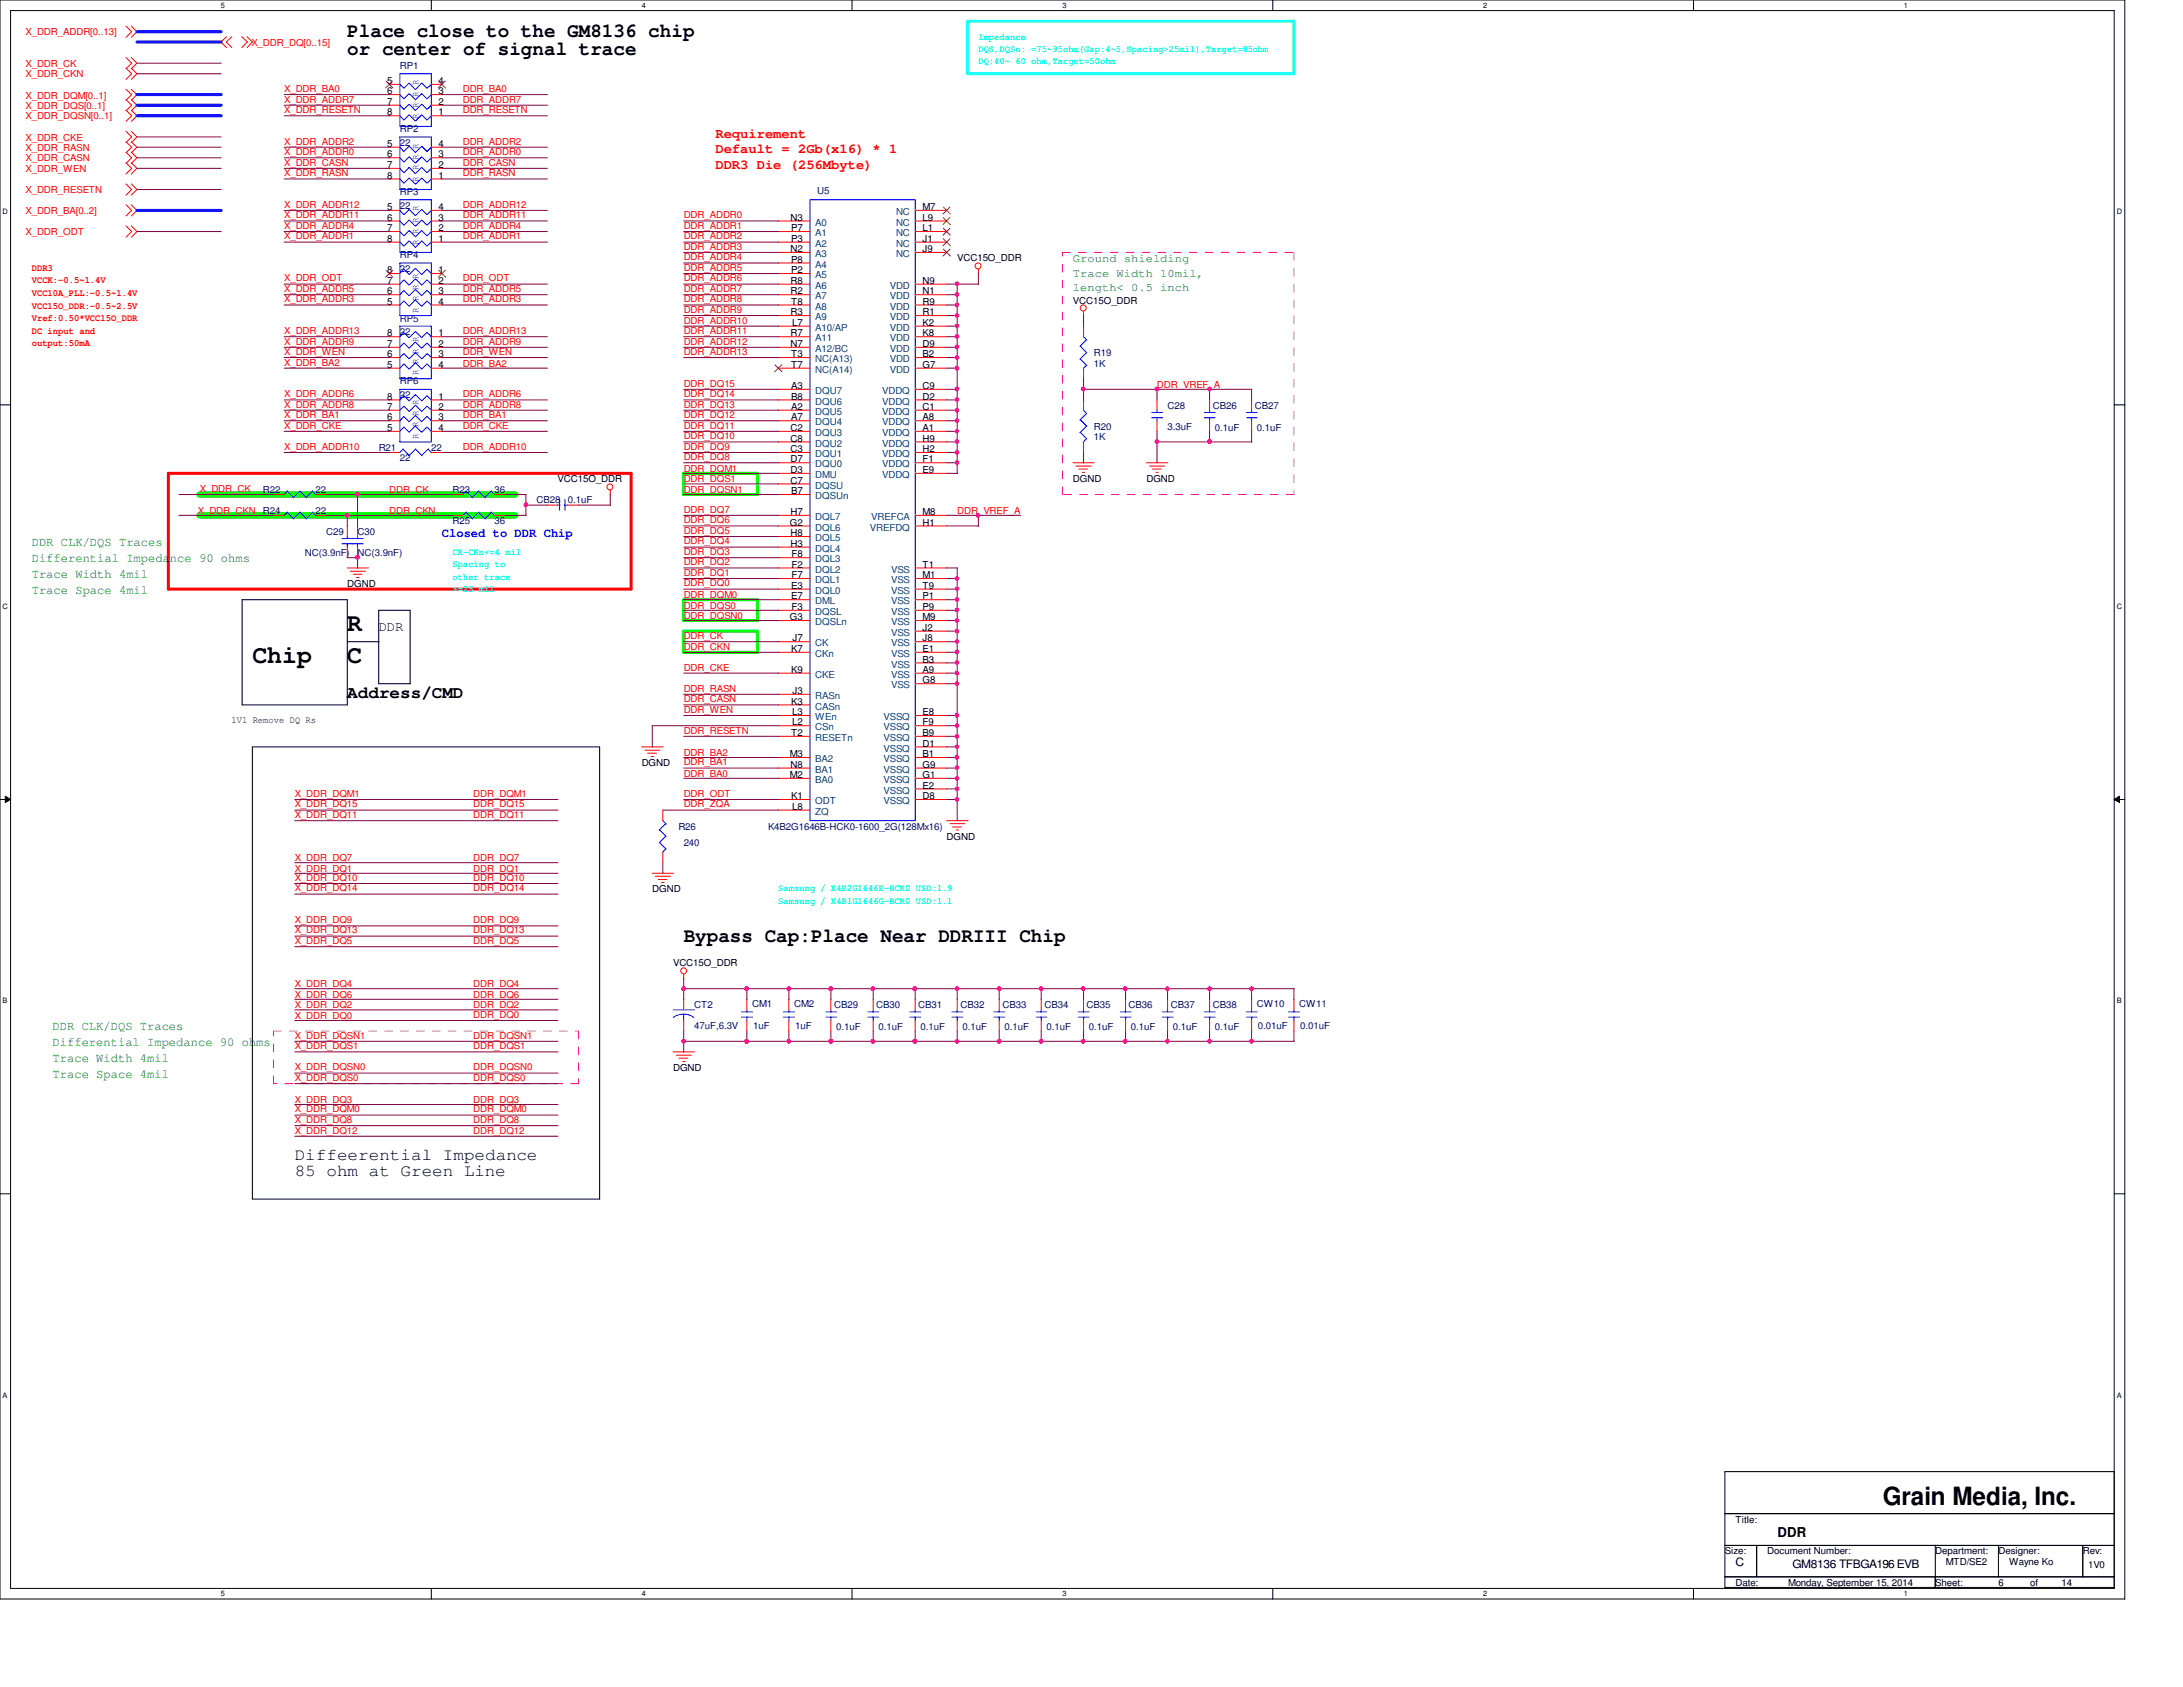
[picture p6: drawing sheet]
<svg xmlns="http://www.w3.org/2000/svg" width="279mm" height="216mm" viewBox="0 0 279 216" stroke-linecap="round" stroke-linejoin="round" font-family="sans-serif">
<defs><g id="words">
<g font-size="3.2">
<text x="44.5" y="80.8">R</text>
<text x="32.3" y="84.8">Chip</text>
<text x="44.5" y="84.8">C</text>
<text x="241" y="192.7">Grain Media, Inc.</text>
</g>
<g font-size="2.5">
<text x="44.5" y="4.8">Place close to the GM8136 chip</text>
<text x="44.5" y="7.1">or center of signal trace</text>
<text x="87.5" y="120.6">Bypass Cap:Place Near DDRIII Chip</text>
</g>
<g font-size="2.2">
<text x="44.5" y="89.3">Address/CMD</text>
<text x="37.7" y="148.5">Diffeerential Impedance</text>
<text x="37.7" y="150.5">85 ohm at Green Line</text>
</g>
<g font-size="1.7" fill="#f00">
<text x="91.6" y="17.7">Requirement</text>
<text x="91.6" y="19.6">Default = 2Gb(x16) * 1</text>
<text x="91.6" y="21.6">DDR3 Die (256Mbyte)</text>
</g>
<g font-size="1.7">
<text x="48.5" y="80.8">DDR</text>
<text x="227.5" y="196.7">DDR</text>
</g>
<g font-size="1.6" fill="#008000">
<text x="4.1" y="69.9">DDR CLK/DQS Traces</text>
<text x="4.1" y="72">Differential Impedance 90 ohms</text>
<text x="4.1" y="74">Trace Width 4mil</text>
<text x="4.1" y="76">Trace Space 4mil</text>
<text x="6.7" y="131.9">DDR CLK/DQS Traces</text>
<text x="6.7" y="133.9">Differential Impedance 90 ohms</text>
<text x="6.7" y="135.9">Trace Width 4mil</text>
<text x="6.7" y="138">Trace Space 4mil</text>
</g>
<text font-size="1.6" fill="#00f" x="56.6" y="68.7">Closed to DDR Chip</text>
<g font-size="1.5" fill="#008000">
<text x="137.3" y="33.5">Ground shielding</text>
<text x="137.3" y="35.4">Trace Width 10mil,</text>
<text x="137.3" y="37.3">length&lt; 0.5 inch</text>
</g>
<g font-size="1.5">
<text x="222.1" y="200.4">C</text>
<text x="229.4" y="200.6">GM8136 TFBGA196 EVB</text>
</g>
<g font-size="1.2" fill="#f00">
<text x="3.3" y="4.5">X_DDR_ADDR[0..13]</text>
<text x="32.2" y="5.9">X_DDR_DQ[0..15]</text>
<text x="3.3" y="8.6">X_DDR_CK</text>
<text x="3.3" y="9.9">X_DDR_CKN</text>
<text x="36.4" y="11.8">X_DDR_BA0</text>
<text x="59.2" y="11.8">DDR_BA0</text>
<text x="3.3" y="12.6">X_DDR_DQM[0..1]</text>
<text x="3.3" y="13.9">X_DDR_DQS[0..1]</text>
<text x="3.3" y="15.3">X_DDR_DQSN[0..1]</text>
<text x="3.3" y="18">X_DDR_CKE</text>
<text x="36.4" y="13.1">X_DDR_ADDR7</text>
<text x="36.4" y="14.5">X_DDR_RESETN</text>
<text x="59.2" y="13.1">DDR_ADDR7</text>
<text x="59.2" y="14.5">DDR_RESETN</text>
<text x="3.3" y="19.3">X_DDR_RASN</text>
<text x="3.3" y="20.7">X_DDR_CASN</text>
<text x="3.3" y="22">X_DDR_WEN</text>
<text x="36.4" y="22.6">X_DDR_RASN</text>
<text x="36.4" y="18.5">X_DDR_ADDR2</text>
<text x="36.4" y="19.9">X_DDR_ADDR0</text>
<text x="36.4" y="21.2">X_DDR_CASN</text>
<text x="59.2" y="22.6">DDR_RASN</text>
<text x="59.2" y="19.9">DDR_ADDR0</text>
<text x="59.2" y="18.5">DDR_ADDR2</text>
<text x="59.2" y="21.2">DDR_CASN</text>
<text x="3.3" y="27.4">X_DDR_BA[0..2]</text>
<text x="3.3" y="24.7">X_DDR_RESETN</text>
<text x="36.4" y="29.3">X_DDR_ADDR4</text>
<text x="36.4" y="27.9">X_DDR_ADDR11</text>
<text x="36.4" y="26.6">X_DDR_ADDR12</text>
<text x="59.2" y="29.3">DDR_ADDR4</text>
<text x="59.2" y="27.9">DDR_ADDR11</text>
<text x="59.2" y="26.6">DDR_ADDR12</text>
<text x="87.5" y="29.3">DDR_ADDR1</text>
<text x="87.5" y="27.9">DDR_ADDR0</text>
<text x="3.3" y="30.1">X_DDR_ODT</text>
<text x="4.1" y="34.7">DDR3</text>
<text x="36.4" y="30.6">X_DDR_ADDR1</text>
<text x="59.2" y="30.6">DDR_ADDR1</text>
<text x="87.5" y="34.7">DDR_ADDR5</text>
<text x="87.5" y="32">DDR_ADDR3</text>
<text x="87.5" y="33.3">DDR_ADDR4</text>
<text x="87.5" y="30.6">DDR_ADDR2</text>
<text x="4.1" y="36.3">VCCK:-0.5~1.4V</text>
<text x="4.1" y="37.9">VCC10A_PLL:-0.5~1.4V</text>
<text x="4.1" y="39.5">VCC15O_DDR:-0.5~2.5V</text>
<text x="4.1" y="41.1">Vref:0.50*VCC15O_DDR</text>
<text x="36.4" y="36">X_DDR_ODT</text>
<text x="36.4" y="37.4">X_DDR_ADDR5</text>
<text x="36.4" y="38.7">X_DDR_ADDR3</text>
<text x="59.2" y="37.4">DDR_ADDR5</text>
<text x="59.2" y="38.7">DDR_ADDR3</text>
<text x="59.2" y="36">DDR_ODT</text>
<text x="87.5" y="38.7">DDR_ADDR8</text>
<text x="87.5" y="41.4">DDR_ADDR10</text>
<text x="87.5" y="40">DDR_ADDR9</text>
<text x="87.5" y="36">DDR_ADDR6</text>
<text x="87.5" y="37.4">DDR_ADDR7</text>
<text x="4.1" y="42.7">DC input and</text>
<text x="4.1" y="44.3">output:50mA</text>
<text x="36.4" y="42.8">X_DDR_ADDR13</text>
<text x="36.4" y="44.1">X_DDR_ADDR9</text>
<text x="36.4" y="46.8">X_DDR_BA2</text>
<text x="36.4" y="45.4">X_DDR_WEN</text>
<text x="59.2" y="45.4">DDR_WEN</text>
<text x="59.2" y="46.9">DDR_BA2</text>
<text x="59.2" y="44.1">DDR_ADDR9</text>
<text x="59.2" y="42.8">DDR_ADDR13</text>
<text x="87.5" y="45.4">DDR_ADDR13</text>
<text x="87.5" y="44.1">DDR_ADDR12</text>
<text x="87.5" y="42.8">DDR_ADDR11</text>
<text x="36.4" y="50.8">X_DDR_ADDR6</text>
<text x="36.4" y="53.5">X_DDR_BA1</text>
<text x="36.4" y="52.2">X_DDR_ADDR8</text>
<text x="59.2" y="52.2">DDR_ADDR8</text>
<text x="59.2" y="53.5">DDR_BA1</text>
<text x="59.2" y="50.8">DDR_ADDR6</text>
<text x="87.5" y="52.2">DDR_DQ13</text>
<text x="87.5" y="53.5">DDR_DQ12</text>
<text x="87.5" y="50.8">DDR_DQ14</text>
<text x="87.5" y="49.5">DDR_DQ15</text>
<text x="148.1" y="49.6">DDR_VREF_A</text>
<text x="36.4" y="54.9">X_DDR_CKE</text>
<text x="36.4" y="57.6">X_DDR_ADDR10</text>
<text x="59.2" y="54.9">DDR_CKE</text>
<text x="59.2" y="57.6">DDR_ADDR10</text>
<text x="87.5" y="58.9">DDR_DQ8</text>
<text x="87.5" y="56.2">DDR_DQ10</text>
<text x="87.5" y="57.6">DDR_DQ9</text>
<text x="87.5" y="54.9">DDR_DQ11</text>
<text x="25.3" y="65.8">X_DDR_CKN</text>
<text x="25.6" y="62.9">X_DDR_CK</text>
<text x="49.8" y="65.8">DDR_CKN</text>
<text x="49.8" y="63.1">DDR_CK</text>
<text x="87.5" y="63.1">DDR_DQSN1</text>
<text x="87.5" y="60.4">DDR_DQM1</text>
<text x="87.5" y="65.6">DDR_DQ7</text>
<text x="87.5" y="61.7">DDR_DQS1</text>
<text x="122.5" y="65.8">DDR_VREF_A</text>
<text x="87.5" y="68.3">DDR_DQ5</text>
<text x="87.5" y="69.7">DDR_DQ4</text>
<text x="87.5" y="71">DDR_DQ3</text>
<text x="87.5" y="67">DDR_DQ6</text>
<text x="87.5" y="75.1">DDR_DQ0</text>
<text x="87.5" y="73.7">DDR_DQ1</text>
<text x="87.5" y="76.5">DDR_DQM0</text>
<text x="87.5" y="72.3">DDR_DQ2</text>
<text x="87.5" y="77.9">DDR_DQS0</text>
<text x="87.5" y="79.2">DDR_DQSN0</text>
<text x="87.5" y="81.8">DDR_CK</text>
<text x="87.5" y="83.1">DDR_CKN</text>
<text x="87.5" y="88.5">DDR_RASN</text>
<text x="87.5" y="85.8">DDR_CKE</text>
<text x="87.5" y="89.9">DDR_CASN</text>
<text x="87.5" y="91.2">DDR_WEN</text>
<text x="87.5" y="93.9">DDR_RESETN</text>
<text x="37.7" y="102">X_DDR_DQM1</text>
<text x="60.6" y="102">DDR_DQM1</text>
<text x="87.5" y="96.7">DDR_BA2</text>
<text x="87.5" y="98">DDR_BA1</text>
<text x="87.5" y="99.4">DDR_BA0</text>
<text x="87.5" y="102">DDR_ODT</text>
<text x="37.7" y="103.3">X_DDR_DQ15</text>
<text x="37.7" y="104.7">X_DDR_DQ11</text>
<text x="60.6" y="103.3">DDR_DQ15</text>
<text x="60.6" y="104.7">DDR_DQ11</text>
<text x="87.5" y="103.3">DDR_ZQA</text>
<text x="37.7" y="111.5">X_DDR_DQ1</text>
<text x="37.7" y="110.2">X_DDR_DQ7</text>
<text x="37.7" y="112.7">X_DDR_DQ10</text>
<text x="60.6" y="111.5">DDR_DQ1</text>
<text x="60.6" y="110.2">DDR_DQ7</text>
<text x="60.6" y="112.7">DDR_DQ10</text>
<text x="37.7" y="114.1">X_DDR_DQ14</text>
<text x="37.7" y="119.5">X_DDR_DQ13</text>
<text x="37.7" y="118.2">X_DDR_DQ9</text>
<text x="60.6" y="118.2">DDR_DQ9</text>
<text x="60.6" y="114.1">DDR_DQ14</text>
<text x="60.6" y="119.5">DDR_DQ13</text>
<text x="37.7" y="120.8">X_DDR_DQ5</text>
<text x="60.6" y="120.8">DDR_DQ5</text>
<text x="37.7" y="129">X_DDR_DQ2</text>
<text x="37.7" y="130.4">X_DDR_DQ0</text>
<text x="37.7" y="126.4">X_DDR_DQ4</text>
<text x="37.7" y="127.7">X_DDR_DQ6</text>
<text x="60.6" y="130.3">DDR_DQ0</text>
<text x="60.6" y="126.4">DDR_DQ4</text>
<text x="60.6" y="127.7">DDR_DQ6</text>
<text x="60.6" y="129">DDR_DQ2</text>
<text x="37.7" y="132.9">X_DDR_DQSN1</text>
<text x="37.7" y="137">X_DDR_DQSN0</text>
<text x="37.7" y="134.3">X_DDR_DQS1</text>
<text x="60.6" y="132.9">DDR_DQSN1</text>
<text x="60.6" y="137">DDR_DQSN0</text>
<text x="60.6" y="134.3">DDR_DQS1</text>
<text x="37.7" y="142.4">X_DDR_DQM0</text>
<text x="37.7" y="138.3">X_DDR_DQS0</text>
<text x="37.7" y="143.7">X_DDR_DQ8</text>
<text x="37.7" y="141.1">X_DDR_DQ3</text>
<text x="60.6" y="138.3">DDR_DQS0</text>
<text x="60.6" y="142.4">DDR_DQM0</text>
<text x="60.6" y="143.7">DDR_DQ8</text>
<text x="60.6" y="141.1">DDR_DQ3</text>
<text x="37.7" y="145.1">X_DDR_DQ12</text>
<text x="60.6" y="145.1">DDR_DQ12</text>
</g>
<g font-size="1.2" fill="#0ff">
<text x="125.2" y="5.1">Impedance</text>
<text x="125.2" y="6.6">DQS,DQSn: =75~95ohm(Gap:4~5,Spacing&gt;25mil),Target=85ohm</text>
<text x="125.2" y="8.2">DQ:40~ 60 ohm,Target=50ohm</text>
<text x="57.9" y="71">CK-CKn&lt;=4 mil</text>
<text x="57.9" y="72.6">Spacing to</text>
<text x="57.9" y="74.2">other trace</text>
<text x="57.9" y="75.7">&gt;=25 mil</text>
<text x="99.6" y="114.1">Samsung / K4B2G1646E-HCK0 USD:1.9</text>
<text x="99.6" y="115.7">Samsung / K4B1G1646G-BCK0 USD:1.1</text>
</g>
<g font-size="1.2">
<text x="49.6" y="10.8">5</text>
<text x="56.1" y="10.8">4</text>
<text x="49.6" y="12.1">6</text>
<text x="49.6" y="13.4">7</text>
<text x="49.6" y="14.8">8</text>
<text x="56.1" y="14.8">1</text>
<text x="56.1" y="13.4">2</text>
<text x="56.1" y="12.1">3</text>
<text x="49.6" y="18.8">5</text>
<text x="49.6" y="20.2">6</text>
<text x="49.6" y="21.5">7</text>
<text x="49.6" y="22.9">8</text>
<text x="56.1" y="22.9">1</text>
<text x="56.1" y="21.5">2</text>
<text x="56.1" y="20.2">3</text>
<text x="56.1" y="18.8">4</text>
<text x="49.6" y="26.9">5</text>
<text x="49.6" y="28.2">6</text>
<text x="49.6" y="29.6">7</text>
<text x="56.1" y="29.6">2</text>
<text x="56.1" y="28.2">3</text>
<text x="56.1" y="26.9">4</text>
<text x="101.2" y="28.2">N3</text>
<text x="101.3" y="29.6">P7</text>
<text x="118.1" y="26.9">M7</text>
<text x="118.1" y="29.6">L1</text>
<text x="118.1" y="28.2">L9</text>
<text x="49.6" y="30.9">8</text>
<text x="49.6" y="35">8</text>
<text x="56.1" y="30.9">1</text>
<text x="56.1" y="35">1</text>
<text x="101.2" y="32.3">N2</text>
<text x="101.3" y="35">P2</text>
<text x="101.3" y="30.9">P3</text>
<text x="101.3" y="33.6">P8</text>
<text x="118.1" y="30.9">J1</text>
<text x="118.1" y="32.3">J9</text>
<text x="122.5" y="33.4">VCC15O_DDR</text>
<text x="49.6" y="39">5</text>
<text x="49.6" y="37.7">6</text>
<text x="49.6" y="36.3">7</text>
<text x="56.1" y="36.3">2</text>
<text x="56.1" y="37.7">3</text>
<text x="56.1" y="39">4</text>
<text x="101.2" y="37.7">R2</text>
<text x="101.2" y="40.3">R3</text>
<text x="101.2" y="36.3">R8</text>
<text x="101.3" y="39">T8</text>
<text x="101.4" y="41.7">L7</text>
<text x="118.1" y="40.3">R1</text>
<text x="118.1" y="39">R9</text>
<text x="118.1" y="37.7">N1</text>
<text x="118.1" y="36.3">N9</text>
<text x="118.1" y="41.7">K2</text>
<text x="137.3" y="38.9">VCC15O_DDR</text>
<text x="49.6" y="47.1">5</text>
<text x="49.6" y="45.7">6</text>
<text x="49.6" y="44.4">7</text>
<text x="49.6" y="43.1">8</text>
<text x="56.1" y="43.1">1</text>
<text x="56.1" y="44.4">2</text>
<text x="56.1" y="45.7">3</text>
<text x="56.1" y="47.1">4</text>
<text x="101.2" y="43.1">R7</text>
<text x="101.2" y="44.4">N7</text>
<text x="101.3" y="45.7">T3</text>
<text x="101.3" y="47.1">T7</text>
<text x="118.1" y="45.7">B2</text>
<text x="118.1" y="44.4">D9</text>
<text x="118.1" y="47.1">G7</text>
<text x="118.1" y="43.1">K8</text>
<text x="49.6" y="53.8">6</text>
<text x="49.6" y="52.5">7</text>
<text x="49.6" y="51.1">8</text>
<text x="56.1" y="51.1">1</text>
<text x="56.1" y="52.5">2</text>
<text x="56.1" y="53.8">3</text>
<text x="101.3" y="52.5">A2</text>
<text x="101.3" y="49.8">A3</text>
<text x="101.3" y="53.8">A7</text>
<text x="101.3" y="51.1">B8</text>
<text x="118.1" y="53.8">A8</text>
<text x="118.1" y="52.5">C1</text>
<text x="118.1" y="49.8">C9</text>
<text x="118.1" y="51.1">D2</text>
<text x="49.6" y="55.2">5</text>
<text x="56.1" y="55.2">4</text>
<text x="101.2" y="57.9">C3</text>
<text x="101.2" y="56.5">C8</text>
<text x="101.2" y="55.2">C2</text>
<text x="101.2" y="59.2">D7</text>
<text x="118.1" y="55.2">A1</text>
<text x="118.1" y="57.9">H2</text>
<text x="118.1" y="56.5">H9</text>
<text x="118.1" y="59.2">F1</text>
<text x="71.4" y="61.7">VCC15O_DDR</text>
<text x="101.2" y="65.9">H7</text>
<text x="101.2" y="61.9">C7</text>
<text x="101.2" y="60.5">D3</text>
<text x="101.3" y="63.2">B7</text>
<text x="118.1" y="60.5">E9</text>
<text x="118.1" y="65.9">M8</text>
<text x="137.3" y="61.7">DGND</text>
<text x="146.7" y="61.7">DGND</text>
<text x="101.1" y="67.3">G2</text>
<text x="101.2" y="70">H3</text>
<text x="101.2" y="68.6">H8</text>
<text x="101.3" y="71.3">F8</text>
<text x="118.1" y="67.3">H1</text>
<text x="44.5" y="75.2">DGND</text>
<text x="101.3" y="75.4">E3</text>
<text x="101.3" y="76.7">E7</text>
<text x="101.3" y="74">F7</text>
<text x="101.3" y="72.6">F2</text>
<text x="118.1" y="72.6">T1</text>
<text x="118.1" y="75.4">T9</text>
<text x="118.1" y="76.7">P1</text>
<text x="118.1" y="74">M1</text>
<text x="101.1" y="79.4">G3</text>
<text x="101.3" y="83.4">K7</text>
<text x="101.3" y="78.1">F3</text>
<text x="101.4" y="82.1">J7</text>
<text x="118.1" y="78.1">P9</text>
<text x="118.1" y="83.4">E1</text>
<text x="118.1" y="79.4">M9</text>
<text x="118.1" y="80.7">J2</text>
<text x="118.1" y="82.1">J8</text>
<text x="101.3" y="86.1">K9</text>
<text x="101.4" y="88.8">J3</text>
<text x="118.1" y="86.1">A9</text>
<text x="118.1" y="84.8">B3</text>
<text x="118.1" y="87.5">G8</text>
<text x="29.6" y="92.6">1V1 Remove DQ Rs</text>
<text x="101.3" y="94.2">T2</text>
<text x="101.3" y="90.2">K3</text>
<text x="101.4" y="92.8">L2</text>
<text x="101.4" y="91.5">L3</text>
<text x="118.1" y="94.2">B9</text>
<text x="118.1" y="95.5">D1</text>
<text x="118.1" y="91.5">E8</text>
<text x="118.1" y="92.8">F9</text>
<text x="82.1" y="98.1">DGND</text>
<text x="101.1" y="99.6">M2</text>
<text x="101.1" y="96.9">M3</text>
<text x="101.2" y="98.3">N8</text>
<text x="118.1" y="96.9">B1</text>
<text x="118.1" y="100.9">E2</text>
<text x="118.1" y="99.6">G1</text>
<text x="118.1" y="98.3">G9</text>
<text x="101.3" y="102.3">K1</text>
<text x="101.4" y="103.6">L8</text>
<text x="118.1" y="102.3">D8</text>
<text x="121.2" y="107.5">DGND</text>
<text x="83.5" y="114.2">DGND</text>
<text x="86.1" y="123.7">VCC15O_DDR</text>
<text x="86.1" y="137.1">DGND</text>
<text x="222.1" y="194.9">Title:</text>
<text x="220.8" y="198.9">Size:</text>
<text x="222.1" y="202.9">Date:</text>
<text x="226.2" y="198.9">Document Number:</text>
<text x="228.9" y="202.9">Monday, September 15, 2014</text>
<text x="247.7" y="202.9">Sheet:</text>
<text x="247.7" y="198.9">Department:</text>
<text x="249" y="200.2">MTD/SE2</text>
<text x="255.8" y="202.9">6</text>
<text x="255.8" y="198.9">Designer:</text>
<text x="257.1" y="200.2">Wayne Ko</text>
<text x="259.8" y="202.9">of</text>
<text x="263.9" y="202.9">14</text>
<text x="266.6" y="198.9">Rev:</text>
<text x="267.3" y="200.7">1V0</text>
</g>
<g font-size="1.2" fill="#000080">
<text x="51.2" y="8.8">RP1</text>
<text x="51.2" y="16.9">RP2</text>
<text x="51.2" y="18.7">22</text>
<text x="51.2" y="25">RP3</text>
<text x="51.2" y="26.7">22</text>
<text x="104.6" y="24.8">U5</text>
<text x="51.2" y="34.8">22</text>
<text x="51.2" y="33.1">RP4</text>
<text x="51.2" y="41.1">RP5</text>
<text x="51.2" y="42.9">22</text>
<text x="140" y="45.6">R19</text>
<text x="140" y="46.9">1K</text>
<text x="51.2" y="51">22</text>
<text x="51.2" y="49.2">RP6</text>
<text x="149.4" y="52.3">C28</text>
<text x="155.2" y="52.3">CB26</text>
<text x="160.6" y="52.3">CB27</text>
<text x="48.5" y="57.7">R21</text>
<text x="51.2" y="59.1">22</text>
<text x="55.2" y="57.7">22</text>
<text x="140" y="55">R20</text>
<text x="140" y="56.3">1K</text>
<text x="149.4" y="55">3.3uF</text>
<text x="155.5" y="55.1">0.1uF</text>
<text x="160.9" y="55.1">0.1uF</text>
<text x="33.7" y="63.1">R22</text>
<text x="33.7" y="65.8">R24</text>
<text x="40.4" y="63.1">22</text>
<text x="40.4" y="65.8">22</text>
<text x="57.9" y="63.1">R23</text>
<text x="63.3" y="63.1">36</text>
<text x="68.7" y="64.4">CB28</text>
<text x="72.7" y="64.4">0.1uF</text>
<text x="39" y="71.2">NC(3.9nF)</text>
<text x="41.7" y="68.5">C29</text>
<text x="45.8" y="68.5">C30</text>
<text x="45.8" y="71.2">NC(3.9nF)</text>
<text x="57.9" y="67.1">R25</text>
<text x="63.3" y="67.1">36</text>
<text x="86.8" y="106.2">R26</text>
<text x="98.3" y="106.2">K4B2G1646B-HCK0-1600_2G(128Mx16)</text>
<text x="87.5" y="108.3">240</text>
<text x="88.9" y="129">CT2</text>
<text x="88.9" y="131.7">47uF,6.3V</text>
<text x="96.3" y="128.9">CM1</text>
<text x="96.4" y="131.7">1uF</text>
<text x="101.6" y="128.9">CM2</text>
<text x="101.8" y="131.7">1uF</text>
<text x="106.8" y="129">CB29</text>
<text x="107" y="131.9">0.1uF</text>
<text x="112.1" y="129">CB30</text>
<text x="112.4" y="131.9">0.1uF</text>
<text x="117.5" y="129">CB31</text>
<text x="117.8" y="131.9">0.1uF</text>
<text x="122.9" y="129">CB32</text>
<text x="123.2" y="131.9">0.1uF</text>
<text x="128.3" y="129">CB33</text>
<text x="128.6" y="131.9">0.1uF</text>
<text x="133.7" y="129">CB34</text>
<text x="133.9" y="131.9">0.1uF</text>
<text x="139.1" y="129">CB35</text>
<text x="139.4" y="131.9">0.1uF</text>
<text x="144.4" y="129">CB36</text>
<text x="144.7" y="131.9">0.1uF</text>
<text x="149.9" y="129">CB37</text>
<text x="150.1" y="131.9">0.1uF</text>
<text x="155.2" y="129">CB38</text>
<text x="155.5" y="131.9">0.1uF</text>
<text x="160.9" y="128.9">CW10</text>
<text x="161" y="131.7">0.01uF</text>
<text x="166.3" y="128.9">CW11</text>
<text x="166.4" y="131.7">0.01uF</text>
</g>
<g font-size="1.2" fill="#00f">
<text x="53.6" y="15.2" transform="rotate(-90 53.6 15.2)">R R R R</text>
<text x="53.6" y="23.3" transform="rotate(-90 53.6 23.3)">R R R R</text>
<text x="53.6" y="31.4" transform="rotate(-90 53.6 31.4)">R R R R</text>
<text x="53.6" y="40" transform="rotate(-90 53.6 40)">R R R R</text>
<text x="53.6" y="48" transform="rotate(-90 53.6 48)">R R R R</text>
<text x="53.6" y="56.1" transform="rotate(-90 53.6 56.1)">R R R R</text>
</g>
<g font-size="1.2" fill="#004080">
<text x="104.4" y="28.9">A0</text>
<text x="114.7" y="27.5">NC</text>
<text x="114.7" y="28.9">NC</text>
<text x="104.4" y="35.6">A5</text>
<text x="104.4" y="31.6">A2</text>
<text x="104.4" y="30.2">A1</text>
<text x="104.4" y="34.2">A4</text>
<text x="104.4" y="32.9">A3</text>
<text x="114.7" y="30.2">NC</text>
<text x="114.7" y="31.6">NC</text>
<text x="114.7" y="32.9">NC</text>
<text x="104.4" y="39.6">A8</text>
<text x="104.4" y="38.3">A7</text>
<text x="104.4" y="41">A9</text>
<text x="104.4" y="37">A6</text>
<text x="113.9" y="41">VDD</text>
<text x="113.9" y="39.6">VDD</text>
<text x="113.9" y="38.3">VDD</text>
<text x="113.9" y="37">VDD</text>
<text x="104.4" y="46.4">NC(A13)</text>
<text x="104.4" y="47.7">NC(A14)</text>
<text x="104.4" y="45">A12/BC</text>
<text x="104.4" y="42.3">A10/AP</text>
<text x="104.4" y="43.7">A11</text>
<text x="113.9" y="46.4">VDD</text>
<text x="113.9" y="45">VDD</text>
<text x="113.9" y="47.7">VDD</text>
<text x="113.9" y="42.3">VDD</text>
<text x="113.9" y="43.7">VDD</text>
<text x="104.4" y="51.8">DQU6</text>
<text x="104.4" y="53.1">DQU5</text>
<text x="104.4" y="50.4">DQU7</text>
<text x="112.9" y="53.1">VDDQ</text>
<text x="112.9" y="50.4">VDDQ</text>
<text x="112.9" y="51.8">VDDQ</text>
<text x="104.4" y="55.8">DQU3</text>
<text x="104.4" y="59.8">DQU0</text>
<text x="104.4" y="54.4">DQU4</text>
<text x="104.4" y="58.5">DQU1</text>
<text x="104.4" y="57.2">DQU2</text>
<text x="112.9" y="54.4">VDDQ</text>
<text x="112.9" y="59.8">VDDQ</text>
<text x="112.9" y="55.8">VDDQ</text>
<text x="112.9" y="58.5">VDDQ</text>
<text x="112.9" y="57.2">VDDQ</text>
<text x="104.4" y="63.9">DQSUn</text>
<text x="104.4" y="62.5">DQSU</text>
<text x="104.4" y="61.2">DMU</text>
<text x="112.9" y="61.2">VDDQ</text>
<text x="104.4" y="72">DQL3</text>
<text x="104.4" y="67.9">DQL6</text>
<text x="104.4" y="70.6">DQL4</text>
<text x="104.4" y="66.5">DQL7</text>
<text x="104.4" y="69.3">DQL5</text>
<text x="111.3" y="67.9">VREFDQ</text>
<text x="111.5" y="66.5">VREFCA</text>
<text x="104.4" y="76">DQL0</text>
<text x="104.4" y="74.6">DQL1</text>
<text x="104.4" y="77.3">DML</text>
<text x="104.4" y="73.3">DQL2</text>
<text x="114" y="73.3">VSS</text>
<text x="114" y="76">VSS</text>
<text x="114" y="77.3">VSS</text>
<text x="114" y="74.6">VSS</text>
<text x="104.4" y="78.7">DQSL</text>
<text x="104.4" y="80">DQSLn</text>
<text x="104.4" y="82.7">CK</text>
<text x="114" y="78.7">VSS</text>
<text x="114" y="80">VSS</text>
<text x="114" y="81.4">VSS</text>
<text x="114" y="82.7">VSS</text>
<text x="104.4" y="89.5">RASn</text>
<text x="104.4" y="86.7">CKE</text>
<text x="104.4" y="84.1">CKn</text>
<text x="114" y="86.7">VSS</text>
<text x="114" y="85.4">VSS</text>
<text x="114" y="84.1">VSS</text>
<text x="114" y="88.1">VSS</text>
<text x="104.4" y="94.8">RESETn</text>
<text x="104.4" y="93.5">CSn</text>
<text x="104.4" y="92.2">WEn</text>
<text x="104.4" y="90.8">CASn</text>
<text x="113.1" y="92.2">VSSQ</text>
<text x="113.1" y="94.8">VSSQ</text>
<text x="113.1" y="93.5">VSSQ</text>
<text x="104.4" y="98.9">BA1</text>
<text x="104.4" y="100.2">BA0</text>
<text x="104.4" y="97.5">BA2</text>
<text x="113.1" y="101.6">VSSQ</text>
<text x="113.1" y="97.5">VSSQ</text>
<text x="113.1" y="96.2">VSSQ</text>
<text x="113.1" y="100.2">VSSQ</text>
<text x="113.1" y="98.9">VSSQ</text>
<text x="104.4" y="104.3">ZQ</text>
<text x="104.4" y="102.9">ODT</text>
<text x="113.1" y="102.9">VSSQ</text>
</g>
<g font-size=".9">
<text x="28.3" y="1">5</text>
<text x="82.1" y="1">4</text>
<text x="136" y="1">3</text>
<text x="189.8" y="1">2</text>
<text x="243.7" y="1">1</text>
<text x=".3" y="27.4">D</text>
<text x="270.9" y="27.4">D</text>
<text x=".3" y="77.9">C</text>
<text x="270.9" y="77.9">C</text>
<text x=".3" y="128.4">B</text>
<text x="270.9" y="128.4">B</text>
<text x=".3" y="178.9">A</text>
<text x="270.9" y="178.9">A</text>
<text x="28.3" y="204.3">5</text>
<text x="82.1" y="204.3">4</text>
<text x="136" y="204.3">3</text>
<text x="189.8" y="204.3">2</text>
<text x="243.7" y="204.3">1</text>
</g>
</g></defs>
<path d="M0 0h271.9v204.6h-271.9zM1.4 1.4h269.2v201.9h-269.2z" fill="none" stroke="#000" stroke-width=".13"/>
<g fill="#fff">
<path d="M28.3 .2h.5v1h-.5z"/>
<path d="M28.3 203.5h.5v1h-.5z"/>
</g>
<path d="M55.2 0v1.4M55.2 203.3v1.3" fill="none" stroke="#000" stroke-width=".13"/>
<g fill="#fff">
<path d="M82.1 .2h.5v1h-.5z"/>
<path d="M82.1 203.5h.5v1h-.5z"/>
</g>
<path d="M109.1 0v1.4M109.1 203.3v1.3" fill="none" stroke="#000" stroke-width=".13"/>
<g fill="#fff">
<path d="M136 .2h.5v1h-.5z"/>
<path d="M136 203.5h.5v1h-.5z"/>
</g>
<path d="M162.9 0v1.4M162.9 203.3v1.3" fill="none" stroke="#000" stroke-width=".13"/>
<g fill="#fff">
<path d="M189.8 .2h.5v1h-.5z"/>
<path d="M189.8 203.5h.5v1h-.5z"/>
</g>
<path d="M216.7 0v1.4M216.7 203.3v1.3" fill="none" stroke="#000" stroke-width=".13"/>
<g fill="#fff">
<path d="M243.7 .2h.5v1h-.5z"/>
<path d="M243.7 203.5h.5v1h-.5z"/>
<path d="M.3 26.6h.7v1h-.7z"/>
<path d="M270.9 26.6h.7v1h-.7z"/>
<path d="M.3 77h.7v1.1h-.7z"/>
<path d="M270.9 77h.7v1.1h-.7z"/>
</g>
<path d="M0 51.8h1.4M270.6 51.8h1.3" fill="none" stroke="#000" stroke-width=".13"/>
<g fill="#fff">
<path d="M.3 127.6h.7v1h-.7z"/>
<path d="M270.9 127.6h.7v1h-.7z"/>
</g>
<path d="M0 102.3h1.4M.7 101.9l.7 .4-.7 .4zM270.6 102.3l.7-.4v.8zM270.6 102.3h1.3" fill="none" stroke="#000" stroke-width=".13"/>
<path d="M.7 101.9l.7 .4-.7 .4zM270.6 102.3l.7-.4v.8z" fill="#000"/>
<g fill="#fff">
<path d="M.3 178h.7v1.1h-.7z"/>
<path d="M270.9 178h.7v1.1h-.7z"/>
</g>
<g fill="none" stroke="#000" stroke-width=".13">
<path d="M31 76.8h13.4v13.4h-13.4zM48.5 78.1h4v9.4h-4zM32.3 95.6h44.5v57.9h-44.5zM44.4 82.1h4.1M0 152.8h1.4M270.6 152.8h1.3M220.8 188.3h49.8v14.9h-49.8zM220.8 193.7h49.8M220.8 197.8h49.8M224.8 197.8v4M247.7 197.7v5.5M255.8 197.8v4"/>
<path d="M266.6 197.8v4M220.8 201.8h49.8"/>
</g>
<path d="M25.5 66h40.5M25.5 63.3h40.5" fill="none" stroke="#0f0" stroke-width=".8"/>
<path d="M123.9 2.7h41.7v6.7h-41.7z" fill="none" stroke="#0ff" stroke-width=".38"/>
<path d="M87.5 60.6h9.4v2.7h-9.4zM87.5 76.8h9.4v2.6h-9.4zM87.5 80.8h9.4v2.7h-9.4z" fill="none" stroke="#0f0" stroke-width=".38"/>
<path d="M136 32.3h29.6M165.6 32.3v31M136 63.3v-31M165.6 63.3h-29.6M35 132h39M35 138.7v-6.7M74 132v6.7M74 138.7h-39" fill="none" stroke="#f0f" stroke-width=".13" stroke-dasharray="1 1 1 1 1 1 1 1"/>
<path d="M21.5 60.6h59.3v14.8h-59.3z" fill="none" stroke="#f00" stroke-width=".38"/>
<g fill="none" stroke="#f00" stroke-width=".13">
<path d="M16.1 3.3l.7 .8-.7 .7M16.1 7.4l.7 .7-.7 .7M16.1 8.7l.7 .7-.7 .8M16.1 11.4l.7 .7-.7 .7M16.1 12.7l.7 .8-.7 .7M16.1 14.1l.7 .7-.7 .7M16.1 18.2l.7 .6-.7 .8M16.1 16.8l.7 .7-.7 .7M16.1 19.5l.7 .7-.7 .7M16.8 3.3l.7 .8-.7 .7M16.8 7.4l.7 .7-.7 .7M16.8 8.7l.7 .7-.7 .8"/>
<path d="M16.8 11.4l.7 .7-.7 .7M16.8 12.7l.7 .8-.7 .7M16.8 14.1l.7 .7-.7 .7M16.8 18.2l.7 .6-.7 .8M16.8 16.8l.7 .7-.7 .7M16.8 19.5l.7 .7-.7 .7M29 4.7l-.7 .7 .7 .7M29.7 4.7l-.7 .7 .7 .7M30.9 4.7l.8 .7-.8 .7M31.6 4.7l.7 .7-.7 .7M49.8 14.8h1.4M49.8 13.5h1.4"/>
<path d="M49.8 12.1h1.4M49.8 10.8h1.4M49.8 18.8h1.4M55.2 14.8h1.4M55.2 13.5h1.4M55.2 12.1h1.4M55.2 10.8h1.4M55.2 18.8h1.4M16.1 28.9l.7 .7-.7 .8M16.1 26.2l.7 .7-.7 .7M16.1 20.8l.7 .7-.7 .8M16.1 23.5l.7 .8-.7 .7"/>
<path d="M16.8 28.9l.7 .7-.7 .8M16.8 26.2l.7 .7-.7 .7M16.8 20.8l.7 .7-.7 .8M16.8 23.5l.7 .8-.7 .7M49.8 31h1.4M49.8 29.6h1.4M49.8 28.3h1.4M49.8 26.9h1.4M49.8 39h1.4M49.8 37.7h1.4M49.8 36.4h1.4M49.8 35h1.4"/>
<path d="M49.8 22.9h1.4M49.8 21.5h1.4M49.8 20.2h1.4M55.2 31h1.4M55.2 29.6h1.4M55.2 28.3h1.4M55.2 26.9h1.4M55.2 39h1.4M55.2 37.7h1.4M55.2 36.4h1.4M55.2 35h1.4M55.2 22.9h1.4"/>
<path d="M55.2 21.5h1.4M55.2 20.2h1.4M99.6 31h4.1M99.6 29.6h4.1M99.6 28.3h4.1M99.6 39h4.1M99.6 37.7h4.1M99.6 36.4h4.1M99.6 35h4.1M99.6 33.7h4.1M99.6 32.3h4.1M117.1 31h4.1"/>
<path d="M117.1 29.6h4.1M117.1 28.3h4.1M117.1 26.9h4.1M117.1 39h4.1M117.1 37.7h4.1M117.1 36.4h4.1M117.1 32.3h4.1M125.2 34.5v.6M138.7 39.8v.6M49.8 43.1h1.4M49.8 44.4h1.4M49.8 45.8h1.4"/>
<path d="M49.8 47.1h1.4M49.8 57.9h1.4M49.8 55.2h1.4M49.8 52.5h1.4M49.8 53.8h1.4M49.8 51.2h1.4M55.2 43.1h1.4M55.2 44.4h1.4M55.2 45.8h1.4M55.2 47.1h1.4M55.2 57.9h1.4M55.2 55.2h1.4"/>
<path d="M55.2 52.5h1.4M55.2 53.8h1.4M55.2 51.2h1.4M99.6 59.2h4.1M99.6 43.1h4.1M99.6 44.4h4.1M99.6 45.8h4.1M99.6 47.1h4.1M99.6 57.9h4.1M99.6 40.4h4.1M99.6 55.2h4.1M99.6 52.5h4.1"/>
<path d="M99.6 49.8h4.1M99.6 53.8h4.1M99.6 56.6h4.1M99.6 51.2h4.1M99.6 41.7h4.1M117.1 59.2h4.1M117.1 43.1h4.1M117.1 44.4h4.1M117.1 45.8h4.1M117.1 47.1h4.1M117.1 57.9h4.1M117.1 40.4h4.1"/>
<path d="M117.1 55.2h4.1M117.1 52.5h4.1M117.1 49.8h4.1M117.1 53.8h4.1M117.1 56.6h4.1M117.1 51.2h4.1M117.1 41.7h4.1M137.3 59.2h2.7M137.7 59.6h2M138.7 41.7v1.4M138.7 47.1v1.4M138.7 51.2v1.3"/>
<path d="M138.7 56.6v1.3M146.7 59.2h2.8M147.2 59.6h1.9M148.1 51.2v1.3M148.1 53.8v1.4M154.8 51.2v1.3M154.8 53.8v1.4M160.2 51.2v1.3M160.2 53.8v1.4M35 66h1.4M35 63.3h1.4M40.4 66h1.3"/>
<path d="M40.4 63.3h1.3M44.4 72.7h2.8M44.4 67.3v1.4M44.4 70v1.4M44.8 73.1h2M45.2 73.5h1.1M45.6 73.9h.4M45.8 67.3v1.4M45.8 70v1.4M57.9 66h1.3M57.9 63.3h1.3M63.3 66h1.3"/>
<path d="M63.3 63.3h1.3M70 64.6h1.4M72.7 64.6h1.3M78.1 62.7v.6M99.6 72.7h4.1M99.6 75.4h4.1M99.6 76.8h4.1M99.6 78.1h4.1M99.6 74h4.1M99.6 79.4h4.1M99.6 60.6h4.1M99.6 71.4h4.1"/>
<path d="M99.6 67.3h4.1M99.6 70h4.1M99.6 66h4.1M99.6 68.7h4.1M99.6 63.3h4.1M99.6 61.9h4.1M117.1 72.7h4.1M117.1 75.4h4.1M117.1 76.8h4.1M117.1 78.1h4.1M117.1 74h4.1M117.1 79.4h4.1"/>
<path d="M117.1 60.6h4.1M117.1 67.3h4.1M117.1 66h4.1M138.1 60h1.1M138.5 60.5h.4M147.5 60h1.1M148 60.5h.3M82.1 95.6h2.8M82.5 96h2M82.9 96.4h1.1M83.4 96.8h.3M99.6 86.1h4.1"/>
<path d="M99.6 96.9h4.1M99.6 94.2h4.1M99.6 83.5h4.1M99.6 82.1h4.1M99.6 91.6h4.1M99.6 92.9h4.1M99.6 99.6h4.1M99.6 98.3h4.1M99.6 90.2h4.1M99.6 88.9h4.1M117.1 95.6h4.1M117.1 86.1h4.1"/>
<path d="M117.1 96.9h4.1M117.1 84.8h4.1M117.1 94.2h4.1M117.1 83.5h4.1M117.1 87.5h4.1M117.1 80.8h4.1M117.1 82.1h4.1M117.1 91.6h4.1M117.1 92.9h4.1M117.1 99.6h4.1M117.1 98.3h4.1M83.5 111.8h2.7"/>
<path d="M83.9 112.1h1.9M84.2 112.6h1.1M84.7 112.9h.3M84.8 103.7v1.3M84.8 109.1v1.3M99.6 102.3h4.1M99.6 103.7h4.1M117.1 102.3h4.1M117.1 101h4.1M121.2 105h2.7M121.6 105.4h1.9M121.9 105.8h1.2"/>
<path d="M122.4 106.2h.3M86.1 134.6h2.8M86.6 135h1.9M86.9 135.4h1.2M87.4 135.8h.3M87.5 124.7v.6M87.5 127.9v1.3M87.5 130.6v1.4M95.6 127.9v1.3M95.6 130.6v1.4M101 127.9v1.3M101 130.6v1.4"/>
<path d="M106.3 127.9v1.3M106.3 130.6v1.4M111.8 127.9v1.3M111.8 130.6v1.4M117.1 127.9v1.3M117.1 130.6v1.4M122.5 127.9v1.3M122.5 130.6v1.4M127.9 127.9v1.3M127.9 130.6v1.4M133.3 127.9v1.3M133.3 130.6v1.4"/>
<path d="M138.7 127.9v1.3M138.7 130.6v1.4M144.1 127.9v1.3M144.1 130.6v1.4M149.4 127.9v1.3M149.4 130.6v1.4M154.8 127.9v1.3M154.8 130.6v1.4M160.2 127.9v1.3M160.2 130.6v1.4M165.6 127.9v1.3M165.6 130.6v1.4"/>
<circle cx="125.2" cy="34" r=".38"/>
<circle cx="138.6" cy="39.4" r=".38"/>
<circle cx="78.1" cy="62.3" r=".38"/>
<circle cx="87.5" cy="124.2" r=".38"/>
</g>
<g fill="none" stroke="#00f" stroke-width=".13">
<path d="M51.2 14.8l.5 .6 .7-.7 .8 .8 .8-.8 .7 .7 .5-.6M51.2 13.5l.5 .5 .7-.7 .8 .8 .8-.8 .7 .7 .5-.5M51.2 12.1l.5 .6 .7-.7 .8 .8 .8-.8 .7 .7 .5-.6M51.2 10.8l.5 .5 .7-.7 .8 .9 .8-.9 .7 .7 .5-.5M51.2 18.8l.5 .6 .7-.7 .8 .8 .8-.8 .7 .7 .5-.6M51.2 9.4h4v6.8h-4zM51.2 17.5h4v6.8h-4zM51.2 31l.5 .5 .7-.7 .8 .9 .8-.9 .7 .7 .5-.5M51.2 29.6l.5 .6 .7-.7 .8 .8 .8-.8 .7 .7 .5-.6M51.2 28.3l.5 .5 .7-.6 .8 .8 .8-.8 .7 .6 .5-.5M51.2 26.9l.5 .6 .7-.7 .8 .8 .8-.8 .7 .7 .5-.6M51.2 22.9l.5 .6 .7-.7 .8 .8 .8-.8 .7 .7 .5-.6"/>
<path d="M51.2 21.5l.5 .6 .7-.7 .8 .8 .8-.8 .7 .7 .5-.6M51.2 20.2l.5 .5 .7-.6 .8 .8 .8-.8 .7 .6 .5-.5M51.2 35l.5-.5 .7 .6 .8-.8 .8 .8 .7-.6 .5 .5M51.2 36.4l.5-.6 .7 .7 .8-.8 .8 .8 .7-.7 .5 .6M51.2 37.7l.5-.5 .7 .6 .8-.8 .8 .8 .7-.6 .5 .5M51.2 39l.5-.5 .7 .7 .8-.8 .8 .8 .7-.7 .5 .5M51.2 25.6h4v6.7h-4zM51.2 33.7h4v6.7h-4zM103.7 25.6h13.4v79.4h-13.4zM51.2 43.1l.5-.6 .7 .7 .8-.8 .8 .8 .7-.7 .5 .6M51.2 44.4l.5-.5 .7 .7 .8-.8 .8 .8 .7-.7 .5 .5M51.2 45.8l.5-.5 .7 .6 .8-.8 .8 .8 .7-.6 .5 .5"/>
<path d="M51.2 47.1l.5-.5 .7 .6 .8-.8 .8 .8 .7-.6 .5 .5M51.2 51.2l.5-.6 .7 .7 .8-.8 .8 .8 .7-.7 .5 .6M51.2 52.5l.5-.5 .7 .7 .8-.8 .8 .8 .7-.7 .5 .5M51.2 53.8l.5-.5 .7 .7 .8-.8 .8 .8 .7-.7 .5 .5M51.2 55.2l.5-.5 .7 .6 .8-.8 .8 .8 .7-.6 .5 .5M51.2 41.7h4v6.8h-4zM51.2 49.8h4v6.8h-4zM51.6 57.5l.8 .8M51.6 57.4l-.4 .5M53.2 57.5l.8 .8M53.2 57.4l-.8 .9M54.8 57.5l.4 .5"/>
<path d="M54.8 57.4l-.8 .9M138.3 53.7l.8 .9M138.3 55.3l.8 .9M138.3 44.3l.8 .9M138.3 45.9l.8 .9M138.7 52.5l.4 .5M138.7 43.1l.4 .4M139.1 52.9l-.9 .9M139.1 54.5l-.9 .9M139.1 56.1l-.5 .5M139.1 43.5l-.9 .8M139.1 45.1l-.9 .9"/>
<path d="M139.1 46.7l-.5 .5M147.4 53.5h1.4M147.4 52.8h1.4M148.1 52.5v.3M148.1 53.4v.4M154.1 53.5h1.4M154.1 52.8h1.4M154.8 52.5v.3M154.8 53.4v.4M159.6 53.5h1.3M159.6 52.8h1.3M160.2 52.5v.3"/>
<path d="M160.2 53.4v.4M36.7 62.9l.9 .8M36.7 65.6l.9 .8M36.8 62.8l-.4 .5M36.8 65.5l-.4 .5M38.4 62.9l.8 .8M38.4 65.6l.8 .8M38.4 62.8l-.9 .9M38.4 65.5l-.9 .9M40 62.9l.4 .4M40 65.6l.4 .4M40 62.8l-.8 .9"/>
<path d="M40 65.5l-.8 .9M43.8 69.6h2.7M43.8 68.9h2.7M44.4 68.7v.3M44.4 69.6v.4M45.8 68.7v.3M45.8 69.6v.4M59.6 62.9l.9 .8M59.6 65.6l.9 .8M59.7 62.8l-.5 .5M59.7 65.5l-.5 .5M61.3 65.6l.8 .8"/>
<path d="M61.3 62.9l.8 .8M61.3 62.8l-.8 .9M61.3 65.5l-.8 .9M62.9 62.9l.4 .4M62.9 65.6l.4 .4M62.9 62.8l-.8 .9M62.9 65.5l-.8 .9M71.4 64.6h.3M71.6 63.9v1.4M72.3 64.6h.4M72.3 63.9v1.4M84.4 106.2l.9 .9"/>
<path d="M84.4 107.8l.9 .9M84.8 105l.5 .5M85.2 105.4l-.8 .9M85.2 107l-.8 .9M85.2 108.6l-.4 .5M86.1 129.2h2.8M87.5 129.8a1.92 1.92 0 0 1 1.3 .4M87.5 129.8a1.96 1.96 0 0 0-1.3 .4M87.5 129.8v.8M94.9 130.2h1.4M94.9 129.5h1.4M95.6 129.2v.3"/>
<path d="M95.6 130.1v.5M100.3 130.2h1.4M100.3 129.5h1.4M101 129.2v.3M101 130.1v.5M105.7 130.2h1.4M105.7 129.5h1.4M106.3 129.2v.3M106.3 130.1v.5M111.1 130.2h1.4M111.1 129.5h1.4M111.8 129.2v.3"/>
<path d="M111.8 130.1v.5M116.5 130.2h1.4M116.5 129.5h1.4M117.1 129.2v.3M117.1 130.1v.5M121.8 130.2h1.4M121.8 129.5h1.4M122.5 129.2v.3M122.5 130.1v.5M127.2 130.2h1.4M127.2 129.5h1.4M127.9 129.2v.3"/>
<path d="M127.9 130.1v.5M132.6 130.2h1.4M132.6 129.5h1.4M133.3 129.2v.3M133.3 130.1v.5M138 130.2h1.4M138 129.5h1.4M138.7 129.2v.3M138.7 130.1v.5M143.4 130.2h1.4M143.4 129.5h1.4M144.1 129.2v.3"/>
<path d="M144.1 130.1v.5M148.8 130.2h1.4M148.8 129.5h1.4M149.4 129.2v.3M149.4 130.1v.5M154.1 130.2h1.4M154.1 129.5h1.4M154.8 129.2v.3M154.8 130.1v.5M159.6 130.2h1.3M159.6 129.5h1.3M160.2 129.2v.3"/>
<path d="M160.2 130.1v.5M164.9 130.2h1.4M164.9 129.5h1.4M165.6 129.2v.3M165.6 130.1v.5"/>
</g>
<g fill="none" stroke="#804000" stroke-width=".13">
<path d="M49.4 10.4l.9 .9M50.2 10.4l-.8 .9M56.1 10.4l.9 .9M57 10.4l-.9 .9M49.4 34.6l.9 .9M50.2 34.6l-.8 .9M56.1 34.6l.9 .9M57 34.6l-.9 .9M120.7 26.5l.9 .9M120.7 29.2l.9 .9M120.7 27.9l.9 .8M120.7 30.6l.9 .9"/>
<path d="M120.7 31.9l.9 .9M121.6 26.5l-.9 .9M121.6 29.2l-.9 .9M121.6 27.9l-.9 .8M121.6 30.6l-.9 .9M121.6 31.9l-.9 .9M99.2 46.7l.9 .9M100 46.7l-.9 .9"/>
</g>
<path d="M17.5 4.1h10.8M17.5 14.8h10.8M17.5 5.4h10.8M17.5 13.5h10.8M17.5 12.1h10.8M17.5 26.9h10.8" fill="none" stroke="#00f" stroke-width=".38"/>
<g fill="none" stroke="#800040" stroke-width=".13">
<path d="M17.5 18.8h10.8M17.5 17.5h10.8M17.5 8.1h10.8M17.5 9.4h10.8M36.4 18.8h13.5M36.4 14.8h13.5M36.4 12.1h13.5M36.4 13.5h13.5M56.6 18.8h13.5M56.6 14.8h13.5M56.6 12.1h13.5M56.6 13.5h13.5"/>
<path d="M17.5 21.5h10.8M17.5 20.2h10.8M17.5 29.6h10.8M17.5 24.3h10.8M36.4 21.5h13.5M36.4 20.2h13.5M36.4 29.6h13.5M36.4 39h13.5M36.4 36.4h13.5M36.4 31h13.5M36.4 37.7h13.5M36.4 28.3h13.5"/>
<path d="M36.4 26.9h13.5M36.4 22.9h13.5M56.6 21.5h13.5M56.6 20.2h13.5M56.6 29.6h13.5M56.6 39h13.5M56.6 36.4h13.5M56.6 31h13.5M56.6 37.7h13.5M56.6 28.3h13.5M56.6 26.9h13.5M56.6 22.9h13.5"/>
<path d="M87.5 29.6h12.2M87.5 39h12.2M87.5 35h12.2M87.5 32.3h12.2M87.5 33.7h12.2M87.5 36.4h12.2M87.5 31h12.2M87.5 37.7h12.2M87.5 28.3h12.2M121.2 39h1.4M121.2 36.4h4.1M121.2 37.7h1.4"/>
<path d="M122.5 36.4v24.2M125.2 35v1.4M36.4 45.8h13.5M36.4 44.4h13.5M36.4 43.1h13.5M36.4 52.5h13.5M36.4 53.8h13.5M36.4 51.2h13.5M36.4 57.9h13.5M36.4 55.2h13.5M36.4 47.1h13.5M56.6 45.8h13.5"/>
<path d="M56.6 44.4h13.5M56.6 43.1h13.5M56.6 52.5h13.5M56.6 53.8h13.5M56.6 51.2h13.5M56.6 57.9h13.5M56.6 55.2h13.5M56.6 47.1h13.5M87.5 45.8h12.2M87.5 41.7h12.2M87.5 44.4h12.2M87.5 43.1h12.2"/>
<path d="M87.5 59.2h12.2M87.5 40.4h12.2M87.5 52.5h12.2M87.5 53.8h12.2M87.5 51.2h12.2M87.5 49.8h12.2M87.5 56.6h12.2M87.5 57.9h12.2M87.5 55.2h12.2M121.2 45.8h1.4M121.2 41.7h1.4M121.2 44.4h1.4"/>
<path d="M121.2 43.1h1.4M121.2 59.2h1.4M121.2 40.4h1.4M121.2 52.5h1.4M121.2 53.8h1.4M121.2 51.2h1.4M121.2 49.8h1.4M121.2 56.6h1.4M121.2 57.9h1.4M121.2 55.2h1.4M121.2 47.1h1.4M138.7 49.8h21.5"/>
<path d="M138.7 40.4v1.4M138.7 48.5v2.7M138.7 57.9v1.4M148.1 56.6h12.1M148.1 49.8v1.4M148.1 55.2v4.1M154.8 49.8v1.4M154.8 55.2v1.4M160.2 49.8v1.4M160.2 55.2v1.4M22.9 66h12.2M22.9 63.3h12.2"/>
<path d="M41.7 66h16.3M41.7 63.3h16.3M44.4 71.4h1.4M44.4 66v1.4M45.8 63.3v4.1M45.8 71.4v1.3M64.6 66h2.8M64.6 63.3h2.8M67.3 63.3v2.7M67.3 64.6h2.8M74 64.6h4.1M78.1 63.3v1.4"/>
<path d="M87.5 75.4h12.2M87.5 66h12.2M87.5 68.7h12.2M87.5 74h12.2M87.5 76.8h12.2M87.5 70h12.2M87.5 63.3h12.2M87.5 60.6h12.2M87.5 79.4h12.2M87.5 72.7h12.2M87.5 67.3h12.2M87.5 71.4h12.2"/>
<path d="M87.5 78.1h12.2M87.5 61.9h12.2M121.2 75.4h1.4M121.2 66h9.4M121.2 74h1.4M121.2 76.8h1.4M121.2 60.6h1.4M121.2 79.4h1.4M121.2 72.7h1.4M121.2 67.3h4.1M121.2 78.1h1.4M122.5 72.7v32.3"/>
<path d="M125.2 66v1.4M87.5 96.9h12.2M87.5 98.3h12.2M87.5 88.9h12.2M87.5 94.2h12.2M87.5 91.6h12.2M87.5 86.1h12.2M87.5 99.6h12.2M87.5 90.2h12.2M87.5 82.1h12.2M87.5 83.5h12.2M99.7 92.9h-16.2v2.7"/>
<path d="M121.2 96.9h1.4M121.2 98.3h1.4M121.2 95.6h1.4M121.2 94.2h1.4M121.2 91.6h1.4M121.2 86.1h1.4M121.2 99.6h1.4M121.2 82.1h1.4M121.2 83.5h1.4M121.2 80.8h1.4M121.2 87.5h1.4M121.2 92.9h1.4"/>
<path d="M121.2 84.8h1.4M37.7 103.7h33.7M37.7 102.3h33.7M37.7 113.1h33.7M37.7 105h33.7M37.7 114.4h33.7M37.7 119.8h33.7M37.7 118.5h33.7M37.7 111.8h33.7M37.7 110.4h33.7M84.8 103.7h14.9M84.8 110.4v1.4"/>
<path d="M87.5 102.3h12.2M121.2 102.3h1.4M121.2 101h1.4M37.7 133.3h33.7M37.7 126.5h33.7M37.7 134.6h33.7M37.7 129.2h33.7M37.7 130.6h33.7M37.7 138.7h33.7M37.7 121.2h33.7M37.7 137.3h33.7M37.7 127.9h33.7"/>
<path d="M87.5 133.3h78.2M87.5 125.2v2.7M87.5 132v2.7M87.5 126.5h78.2M95.6 126.5v1.4M95.6 132v1.3M101 126.5v1.4M101 132v1.3M106.3 126.5v1.4M106.3 132v1.3M111.8 126.5v1.4M111.8 132v1.3"/>
<path d="M117.1 126.5v1.4M117.1 132v1.3M122.5 126.5v1.4M122.5 132v1.3M127.9 126.5v1.4M127.9 132v1.3M133.3 126.5v1.4M133.3 132v1.3M138.7 126.5v1.4M138.7 132v1.3M144.1 126.5v1.4M144.1 132v1.3"/>
<path d="M149.4 126.5v1.4M149.4 132v1.3M154.8 126.5v1.4M154.8 132v1.3M160.2 126.5v1.4M160.2 132v1.3M165.6 126.5v1.4M165.6 132v1.3M37.7 141.4h33.7M37.7 144.1h33.7M37.7 142.7h33.7M37.7 145.4h33.7"/>
</g>
<circle cx="125.2" cy="66" r=".26" fill="#f0f"/>
<circle cx="125.2" cy="66" r=".26" fill="none" stroke="#f0f" stroke-width=".13"/>
<path d="M122.3 95.4h.3l.1 .1-.1 .2-.1 .1-.2-.1z" fill-rule="evenodd" fill="#f0f"/>
<path d="M122.3 95.4h.3l.1 .1-.1 .2-.1 .1-.2-.1z" fill="none" stroke="#f0f" stroke-width=".13"/>
<path d="M122.3 94h.2l.2 .1-.1 .3-.1 .1-.2-.1z" fill-rule="evenodd" fill="#f0f"/>
<path d="M122.3 94h.2l.2 .1-.1 .3-.1 .1-.2-.1z" fill="none" stroke="#f0f" stroke-width=".13"/>
<circle cx="148.1" cy="49.8" r=".26" fill="#f0f"/>
<circle cx="148.1" cy="49.8" r=".26" fill="none" stroke="#f0f" stroke-width=".13"/>
<circle cx="138.6" cy="49.8" r=".26" fill="#f0f"/>
<circle cx="138.6" cy="49.8" r=".26" fill="none" stroke="#f0f" stroke-width=".13"/>
<circle cx="154.8" cy="49.8" r=".26" fill="#f0f"/>
<circle cx="154.8" cy="49.8" r=".26" fill="none" stroke="#f0f" stroke-width=".13"/>
<path d="M122.3 79.2h.2l.2 .1-.1 .3-.1 .1-.2-.1z" fill-rule="evenodd" fill="#f0f"/>
<path d="M122.3 79.2h.2l.2 .1-.1 .3-.1 .1-.2-.1z" fill="none" stroke="#f0f" stroke-width=".13"/>
<path d="M122.3 73.9l.2-.1 .2 .1-.1 .3-.1 .1-.2-.1z" fill-rule="evenodd" fill="#f0f"/>
<path d="M122.3 73.9l.2-.1 .2 .1-.1 .3-.1 .1-.2-.1z" fill="none" stroke="#f0f" stroke-width=".13"/>
<path d="M95.4 133.1l.1-.1 .3 .1-.1 .3-.2 .1-.1-.1z" fill-rule="evenodd" fill="#f0f"/>
<path d="M95.4 133.1l.1-.1 .3 .1-.1 .3-.2 .1-.1-.1z" fill="none" stroke="#f0f" stroke-width=".13"/>
<path d="M122.3 75.2h.3l.1 .2-.1 .1-.1 .1-.2-.1z" fill-rule="evenodd" fill="#f0f"/>
<path d="M122.3 75.2h.3l.1 .2-.1 .1-.1 .1-.2-.1z" fill="none" stroke="#f0f" stroke-width=".13"/>
<circle cx="133.3" cy="126.5" r=".26" fill="#f0f"/>
<circle cx="133.3" cy="126.5" r=".26" fill="none" stroke="#f0f" stroke-width=".13"/>
<path d="M122.3 102.1h.3l.1 .2-.1 .2h-.1h-.2z" fill-rule="evenodd" fill="#f0f"/>
<path d="M122.3 102.1h.3l.1 .2-.1 .2h-.1h-.2z" fill="none" stroke="#f0f" stroke-width=".13"/>
<path d="M122.3 87.3l.2-.1 .2 .2-.1 .3-.1 .1-.2-.1z" fill-rule="evenodd" fill="#f0f"/>
<path d="M122.3 87.3l.2-.1 .2 .2-.1 .3-.1 .1-.2-.1z" fill="none" stroke="#f0f" stroke-width=".13"/>
<circle cx="117.1" cy="133.3" r=".26" fill="#f0f"/>
<circle cx="117.1" cy="133.3" r=".26" fill="none" stroke="#f0f" stroke-width=".13"/>
<circle cx="138.6" cy="133.3" r=".26" fill="#f0f"/>
<circle cx="138.6" cy="133.3" r=".26" fill="none" stroke="#f0f" stroke-width=".13"/>
<circle cx="117.1" cy="126.5" r=".26" fill="#f0f"/>
<circle cx="117.1" cy="126.5" r=".26" fill="none" stroke="#f0f" stroke-width=".13"/>
<path d="M122.3 45.6l.2-.1 .2 .1-.1 .3-.1 .1-.2-.1z" fill-rule="evenodd" fill="#f0f"/>
<path d="M122.3 45.6l.2-.1 .2 .1-.1 .3-.1 .1-.2-.1z" fill="none" stroke="#f0f" stroke-width=".13"/>
<path d="M122.3 38.8h.2l.2 .1-.1 .3-.1 .1-.2-.1z" fill-rule="evenodd" fill="#f0f"/>
<path d="M122.3 38.8h.2l.2 .1-.1 .3-.1 .1-.2-.1z" fill="none" stroke="#f0f" stroke-width=".13"/>
<path d="M95.4 126.3h.1l.3 .1-.1 .3-.2 .1-.1-.1z" fill-rule="evenodd" fill="#f0f"/>
<path d="M95.4 126.3h.1l.3 .1-.1 .3-.2 .1-.1-.1z" fill="none" stroke="#f0f" stroke-width=".13"/>
<path d="M122.3 55h.3l.1 .2-.1 .1-.1 .1-.2-.1z" fill-rule="evenodd" fill="#f0f"/>
<path d="M122.3 55h.3l.1 .2-.1 .1-.1 .1-.2-.1z" fill="none" stroke="#f0f" stroke-width=".13"/>
<path d="M122.3 49.6l.2-.1 .2 .1-.1 .4h-.1h-.2z" fill-rule="evenodd" fill="#f0f"/>
<path d="M122.3 49.6l.2-.1 .2 .1-.1 .4h-.1h-.2z" fill="none" stroke="#f0f" stroke-width=".13"/>
<path d="M122.3 50.9h.2l.2 .1-.1 .3-.1 .1-.2-.1z" fill-rule="evenodd" fill="#f0f"/>
<path d="M122.3 50.9h.2l.2 .1-.1 .3-.1 .1-.2-.1z" fill="none" stroke="#f0f" stroke-width=".13"/>
<path d="M122.3 44.2h.2l.2 .1-.1 .3-.1 .1-.2-.1z" fill-rule="evenodd" fill="#f0f"/>
<path d="M122.3 44.2h.2l.2 .1-.1 .3-.1 .1-.2-.1z" fill="none" stroke="#f0f" stroke-width=".13"/>
<path d="M122.3 36.1h.2l.2 .1-.1 .3-.1 .1-.2-.1z" fill-rule="evenodd" fill="#f0f"/>
<path d="M122.3 36.1h.2l.2 .1-.1 .3-.1 .1-.2-.1z" fill="none" stroke="#f0f" stroke-width=".13"/>
<path d="M122.3 53.7l.2-.1 .2 .1-.1 .3-.1 .1-.2-.1z" fill-rule="evenodd" fill="#f0f"/>
<path d="M122.3 53.7l.2-.1 .2 .1-.1 .3-.1 .1-.2-.1z" fill="none" stroke="#f0f" stroke-width=".13"/>
<path d="M122.3 37.5l.2-.1 .2 .1-.1 .4h-.1h-.2z" fill-rule="evenodd" fill="#f0f"/>
<path d="M122.3 37.5l.2-.1 .2 .1-.1 .4h-.1h-.2z" fill="none" stroke="#f0f" stroke-width=".13"/>
<circle cx="106.3" cy="126.5" r=".26" fill="#f0f"/>
<circle cx="106.3" cy="126.5" r=".26" fill="none" stroke="#f0f" stroke-width=".13"/>
<circle cx="117.1" cy="126.5" r=".26" fill="#f0f"/>
<circle cx="117.1" cy="126.5" r=".26" fill="none" stroke="#f0f" stroke-width=".13"/>
<path d="M122.3 126.3h.2l.2 .1-.1 .3-.1 .1-.2-.1z" fill-rule="evenodd" fill="#f0f"/>
<path d="M122.3 126.3h.2l.2 .1-.1 .3-.1 .1-.2-.1z" fill="none" stroke="#f0f" stroke-width=".13"/>
<circle cx="127.9" cy="126.5" r=".26" fill="#f0f"/>
<circle cx="127.9" cy="126.5" r=".26" fill="none" stroke="#f0f" stroke-width=".13"/>
<path d="M122.3 46.9h.2l.2 .1-.1 .3-.1 .1-.2-.1z" fill-rule="evenodd" fill="#f0f"/>
<path d="M122.3 46.9h.2l.2 .1-.1 .3-.1 .1-.2-.1z" fill="none" stroke="#f0f" stroke-width=".13"/>
<circle cx="138.6" cy="126.5" r=".26" fill="#f0f"/>
<circle cx="138.6" cy="126.5" r=".26" fill="none" stroke="#f0f" stroke-width=".13"/>
<circle cx="111.7" cy="126.5" r=".26" fill="#f0f"/>
<circle cx="111.7" cy="126.5" r=".26" fill="none" stroke="#f0f" stroke-width=".13"/>
<path d="M122.3 42.9l.2-.1 .2 .1-.1 .3-.1 .1-.2-.1z" fill-rule="evenodd" fill="#f0f"/>
<path d="M122.3 42.9l.2-.1 .2 .1-.1 .3-.1 .1-.2-.1z" fill="none" stroke="#f0f" stroke-width=".13"/>
<path d="M122.3 40.2l.2-.1 .2 .1-.1 .4h-.1h-.2z" fill-rule="evenodd" fill="#f0f"/>
<path d="M122.3 40.2l.2-.1 .2 .1-.1 .4h-.1h-.2z" fill="none" stroke="#f0f" stroke-width=".13"/>
<path d="M122.3 41.5h.3l.1 .2-.1 .2-.1 .1-.2-.1z" fill-rule="evenodd" fill="#f0f"/>
<path d="M122.3 41.5h.3l.1 .2-.1 .2-.1 .1-.2-.1z" fill="none" stroke="#f0f" stroke-width=".13"/>
<path d="M122.3 56.3h.2l.2 .1-.1 .3-.1 .1-.2-.1z" fill-rule="evenodd" fill="#f0f"/>
<path d="M122.3 56.3h.2l.2 .1-.1 .3-.1 .1-.2-.1z" fill="none" stroke="#f0f" stroke-width=".13"/>
<path d="M122.3 57.7l.2-.1 .2 .1-.1 .3-.1 .1-.2-.1z" fill-rule="evenodd" fill="#f0f"/>
<path d="M122.3 57.7l.2-.1 .2 .1-.1 .3-.1 .1-.2-.1z" fill="none" stroke="#f0f" stroke-width=".13"/>
<circle cx="106.3" cy="126.5" r=".26" fill="#f0f"/>
<circle cx="106.3" cy="126.5" r=".26" fill="none" stroke="#f0f" stroke-width=".13"/>
<path d="M122.3 52.3l.2-.1 .2 .2-.1 .3h-.1h-.2z" fill-rule="evenodd" fill="#f0f"/>
<path d="M122.3 52.3l.2-.1 .2 .2-.1 .3h-.1h-.2z" fill="none" stroke="#f0f" stroke-width=".13"/>
<path d="M95.4 126.3h.1l.3 .1-.1 .3-.2 .1-.1-.1z" fill-rule="evenodd" fill="#f0f"/>
<path d="M95.4 126.3h.1l.3 .1-.1 .3-.2 .1-.1-.1z" fill="none" stroke="#f0f" stroke-width=".13"/>
<circle cx="101" cy="126.5" r=".26" fill="#f0f"/>
<circle cx="101" cy="126.5" r=".26" fill="none" stroke="#f0f" stroke-width=".13"/>
<circle cx="87.5" cy="126.5" r=".26" fill="#f0f"/>
<circle cx="87.5" cy="126.5" r=".26" fill="none" stroke="#f0f" stroke-width=".13"/>
<path d="M122.3 59h.2l.2 .1-.1 .3-.1 .1-.2-.1z" fill-rule="evenodd" fill="#f0f"/>
<path d="M122.3 59h.2l.2 .1-.1 .3-.1 .1-.2-.1z" fill="none" stroke="#f0f" stroke-width=".13"/>
<circle cx="144" cy="126.5" r=".26" fill="#f0f"/>
<circle cx="144" cy="126.5" r=".26" fill="none" stroke="#f0f" stroke-width=".13"/>
<path d="M149.2 126.3h.2l.2 .1v.3l-.2 .1-.2-.1z" fill-rule="evenodd" fill="#f0f"/>
<path d="M149.2 126.3h.2l.2 .1v.3l-.2 .1-.2-.1z" fill="none" stroke="#f0f" stroke-width=".13"/>
<circle cx="154.8" cy="126.5" r=".26" fill="#f0f"/>
<circle cx="154.8" cy="126.5" r=".26" fill="none" stroke="#f0f" stroke-width=".13"/>
<circle cx="160.2" cy="126.5" r=".26" fill="#f0f"/>
<circle cx="160.2" cy="126.5" r=".26" fill="none" stroke="#f0f" stroke-width=".13"/>
<circle cx="148.1" cy="56.5" r=".26" fill="#f0f"/>
<circle cx="148.1" cy="56.5" r=".26" fill="none" stroke="#f0f" stroke-width=".13"/>
<circle cx="154.8" cy="56.5" r=".26" fill="#f0f"/>
<circle cx="154.8" cy="56.5" r=".26" fill="none" stroke="#f0f" stroke-width=".13"/>
<path d="M122.3 96.7l.2-.1 .2 .2-.1 .3-.1 .1-.2-.1z" fill-rule="evenodd" fill="#f0f"/>
<path d="M122.3 96.7l.2-.1 .2 .2-.1 .3-.1 .1-.2-.1z" fill="none" stroke="#f0f" stroke-width=".13"/>
<path d="M122.3 80.6l.2-.1 .2 .1-.1 .3-.1 .1-.2-.1z" fill-rule="evenodd" fill="#f0f"/>
<path d="M122.3 80.6l.2-.1 .2 .1-.1 .3-.1 .1-.2-.1z" fill="none" stroke="#f0f" stroke-width=".13"/>
<path d="M122.3 84.6l.2-.1 .2 .2-.1 .3h-.1h-.2z" fill-rule="evenodd" fill="#f0f"/>
<path d="M122.3 84.6l.2-.1 .2 .2-.1 .3h-.1h-.2z" fill="none" stroke="#f0f" stroke-width=".13"/>
<path d="M122.3 86l.2-.1 .2 .1-.1 .3-.1 .1-.2-.1z" fill-rule="evenodd" fill="#f0f"/>
<path d="M122.3 86l.2-.1 .2 .1-.1 .3-.1 .1-.2-.1z" fill="none" stroke="#f0f" stroke-width=".13"/>
<circle cx="160.2" cy="133.3" r=".26" fill="#f0f"/>
<circle cx="160.2" cy="133.3" r=".26" fill="none" stroke="#f0f" stroke-width=".13"/>
<path d="M122.3 76.5h.2l.2 .1-.1 .3-.1 .1-.2-.1z" fill-rule="evenodd" fill="#f0f"/>
<path d="M122.3 76.5h.2l.2 .1-.1 .3-.1 .1-.2-.1z" fill="none" stroke="#f0f" stroke-width=".13"/>
<path d="M122.3 77.9l.2-.1 .2 .1-.1 .3-.1 .1-.2-.1z" fill-rule="evenodd" fill="#f0f"/>
<path d="M122.3 77.9l.2-.1 .2 .1-.1 .3-.1 .1-.2-.1z" fill="none" stroke="#f0f" stroke-width=".13"/>
<circle cx="87.5" cy="133.3" r=".26" fill="#f0f"/>
<circle cx="87.5" cy="133.3" r=".26" fill="none" stroke="#f0f" stroke-width=".13"/>
<path d="M122.3 92.7l.2-.1 .2 .1-.1 .4h-.1h-.2z" fill-rule="evenodd" fill="#f0f"/>
<path d="M122.3 92.7l.2-.1 .2 .1-.1 .4h-.1h-.2z" fill="none" stroke="#f0f" stroke-width=".13"/>
<path d="M149.2 133.1l.2-.1 .2 .1v.3l-.2 .1-.2-.1z" fill-rule="evenodd" fill="#f0f"/>
<path d="M149.2 133.1l.2-.1 .2 .1v.3l-.2 .1-.2-.1z" fill="none" stroke="#f0f" stroke-width=".13"/>
<path d="M122.3 91.3h.2l.2 .1-.1 .3-.1 .1-.2-.1z" fill-rule="evenodd" fill="#f0f"/>
<path d="M122.3 91.3h.2l.2 .1-.1 .3-.1 .1-.2-.1z" fill="none" stroke="#f0f" stroke-width=".13"/>
<circle cx="106.3" cy="133.3" r=".26" fill="#f0f"/>
<circle cx="106.3" cy="133.3" r=".26" fill="none" stroke="#f0f" stroke-width=".13"/>
<circle cx="154.8" cy="133.3" r=".26" fill="#f0f"/>
<circle cx="154.8" cy="133.3" r=".26" fill="none" stroke="#f0f" stroke-width=".13"/>
<circle cx="133.3" cy="133.3" r=".26" fill="#f0f"/>
<circle cx="133.3" cy="133.3" r=".26" fill="none" stroke="#f0f" stroke-width=".13"/>
<circle cx="127.9" cy="133.3" r=".26" fill="#f0f"/>
<circle cx="127.9" cy="133.3" r=".26" fill="none" stroke="#f0f" stroke-width=".13"/>
<path d="M122.3 133.1l.2-.1 .2 .1-.1 .3-.1 .1-.2-.1z" fill-rule="evenodd" fill="#f0f"/>
<path d="M122.3 133.1l.2-.1 .2 .1-.1 .3-.1 .1-.2-.1z" fill="none" stroke="#f0f" stroke-width=".13"/>
<circle cx="117.1" cy="133.3" r=".26" fill="#f0f"/>
<circle cx="117.1" cy="133.3" r=".26" fill="none" stroke="#f0f" stroke-width=".13"/>
<circle cx="106.3" cy="133.3" r=".26" fill="#f0f"/>
<circle cx="106.3" cy="133.3" r=".26" fill="none" stroke="#f0f" stroke-width=".13"/>
<circle cx="111.7" cy="133.3" r=".26" fill="#f0f"/>
<circle cx="111.7" cy="133.3" r=".26" fill="none" stroke="#f0f" stroke-width=".13"/>
<circle cx="144" cy="133.3" r=".26" fill="#f0f"/>
<circle cx="144" cy="133.3" r=".26" fill="none" stroke="#f0f" stroke-width=".13"/>
<path d="M122.3 100.8l.2-.1 .2 .1-.1 .3-.1 .1-.2-.1z" fill-rule="evenodd" fill="#f0f"/>
<path d="M122.3 100.8l.2-.1 .2 .1-.1 .3-.1 .1-.2-.1z" fill="none" stroke="#f0f" stroke-width=".13"/>
<path d="M122.3 81.9h.3l.1 .2-.1 .2h-.1h-.2z" fill-rule="evenodd" fill="#f0f"/>
<path d="M122.3 81.9h.3l.1 .2-.1 .2h-.1h-.2z" fill="none" stroke="#f0f" stroke-width=".13"/>
<path d="M122.3 83.2h.2l.2 .1-.1 .3-.1 .1-.2-.1z" fill-rule="evenodd" fill="#f0f"/>
<path d="M122.3 83.2h.2l.2 .1-.1 .3-.1 .1-.2-.1z" fill="none" stroke="#f0f" stroke-width=".13"/>
<path d="M95.4 133.1l.1-.1 .3 .1-.1 .3-.2 .1-.1-.1z" fill-rule="evenodd" fill="#f0f"/>
<path d="M95.4 133.1l.1-.1 .3 .1-.1 .3-.2 .1-.1-.1z" fill="none" stroke="#f0f" stroke-width=".13"/>
<circle cx="101" cy="133.3" r=".26" fill="#f0f"/>
<circle cx="101" cy="133.3" r=".26" fill="none" stroke="#f0f" stroke-width=".13"/>
<path d="M122.3 98.1l.2-.1 .2 .1-.1 .3-.1 .1-.2-.1z" fill-rule="evenodd" fill="#f0f"/>
<path d="M122.3 98.1l.2-.1 .2 .1-.1 .3-.1 .1-.2-.1z" fill="none" stroke="#f0f" stroke-width=".13"/>
<path d="M122.3 99.4h.2l.2 .1-.1 .3-.1 .1-.2-.1z" fill-rule="evenodd" fill="#f0f"/>
<path d="M122.3 99.4h.2l.2 .1-.1 .3-.1 .1-.2-.1z" fill="none" stroke="#f0f" stroke-width=".13"/>
<circle cx="67.3" cy="64.6" r=".26" fill="#f0f"/>
<circle cx="67.3" cy="64.6" r=".26" fill="none" stroke="#f0f" stroke-width=".13"/>
<circle cx="44.4" cy="66" r=".26" fill="#f0f"/>
<circle cx="44.4" cy="66" r=".26" fill="none" stroke="#f0f" stroke-width=".13"/>
<circle cx="45.8" cy="63.2" r=".26" fill="#f0f"/>
<circle cx="45.8" cy="63.2" r=".26" fill="none" stroke="#f0f" stroke-width=".13"/>
<circle cx="45.8" cy="71.3" r=".26" fill="#f0f"/>
<circle cx="45.8" cy="71.3" r=".26" fill="none" stroke="#f0f" stroke-width=".13"/>
<use href="#words"/>
</svg>
